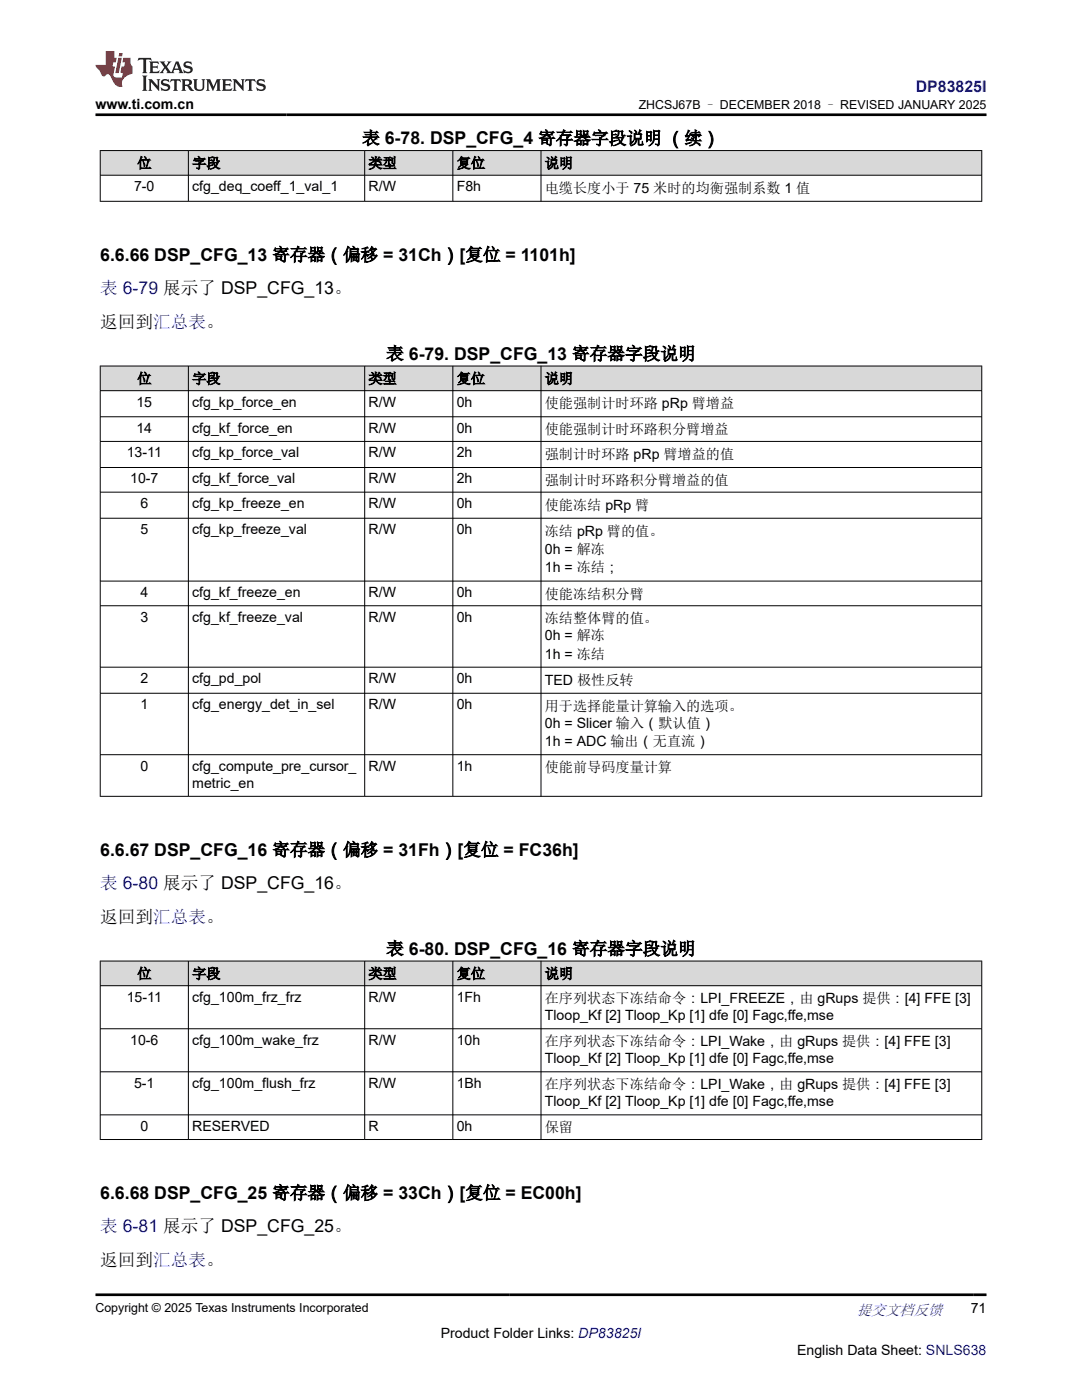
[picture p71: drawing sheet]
<svg xmlns="http://www.w3.org/2000/svg" width="216mm" height="279mm" viewBox="0 0 216 279" stroke-linecap="round" stroke-linejoin="round" font-family="sans-serif">
<defs><g id="words">
<g font-size="3.5">
<text x="72.3" y="28.8">表 6-78. DSP_CFG_4 寄存器字段说明 （续）</text>
<text x="20" y="52">6.6.66 DSP_CFG_13 寄存器（偏移 = 31Ch）[复位 = 1101h]</text>
<text x="20" y="65.4">返回到汇总表。</text>
<text x="77.1" y="71.8">表 6-79. DSP_CFG_13 寄存器字段说明</text>
<text x="20" y="170.8">6.6.67 DSP_CFG_16 寄存器（偏移 = 31Fh）[复位 = FC36h]</text>
<text x="20" y="184.2">返回到汇总表。</text>
<text x="77.1" y="190.5">表 6-80. DSP_CFG_16 寄存器字段说明</text>
<text x="20" y="239.3">6.6.68 DSP_CFG_25 寄存器（偏移 = 33Ch）[复位 = EC00h]</text>
<text x="20" y="252.7">返回到汇总表。</text>
</g>
<g font-size="3.5" fill="#00f">
<text x="20" y="58.7">表 6-79 展示了 DSP_CFG_13。</text>
<text x="20" y="177.5">表 6-80 展示了 DSP_CFG_16。</text>
<text x="20" y="246">表 6-81 展示了 DSP_CFG_25。</text>
</g>
<text font-size="3.2" fill="#00f" x="182.7" y="18.3">DP83825I</text>
<text font-size="3" fill="#00f" x="171" y="262.4">提交文档反馈</text>
<g font-size="2.8">
<text x="19.1" y="21.7">www.ti.com.cn</text>
<text x="27.4" y="33.5">位</text>
<text x="38.4" y="33.5">字段</text>
<text x="73.5" y="33.5">类型</text>
<text x="91.1" y="33.5">复位</text>
<text x="108.7" y="33.5">说明</text>
<text x="26.8" y="38.2">7-0</text>
<text x="38.4" y="38.2">cfg_deq_coeff_1_val_1</text>
<text x="73.5" y="38.2">R/W</text>
<text x="91.1" y="38.2">F8h</text>
<text x="108.7" y="38.4">电缆长度小于 75 米时的均衡强制系数 1 值</text>
<text x="27.4" y="76.5">位</text>
<text x="38.4" y="76.5">字段</text>
<text x="73.5" y="76.5">类型</text>
<text x="91.1" y="76.5">复位</text>
<text x="108.7" y="76.5">说明</text>
<text x="27.2" y="81.2">15</text>
<text x="38.4" y="81.2">cfg_kp_force_en</text>
<text x="73.5" y="81.2">R/W</text>
<text x="91.1" y="81.2">0h</text>
<text x="108.7" y="81.4">使能强制计时环路 pRp 臂增益</text>
<text x="27.2" y="86.4">14</text>
<text x="38.4" y="86.4">cfg_kf_force_en</text>
<text x="73.5" y="86.4">R/W</text>
<text x="91.1" y="86.4">0h</text>
<text x="108.7" y="86.6">使能强制计时环路积分臂增益</text>
<text x="25.3" y="91.3">13-11</text>
<text x="38.4" y="91.3">cfg_kp_force_val</text>
<text x="73.5" y="91.3">R/W</text>
<text x="91.1" y="91.3">2h</text>
<text x="108.7" y="91.6">强制计时环路 pRp 臂增益的值</text>
<text x="26" y="96.5">10-7</text>
<text x="28" y="101.4">6</text>
<text x="38.4" y="96.5">cfg_kf_force_val</text>
<text x="38.4" y="101.4">cfg_kp_freeze_en</text>
<text x="73.5" y="96.5">R/W</text>
<text x="73.5" y="101.4">R/W</text>
<text x="91.1" y="96.5">2h</text>
<text x="91.1" y="101.4">0h</text>
<text x="108.7" y="96.8">强制计时环路积分臂增益的值</text>
<text x="108.7" y="101.7">使能冻结 pRp 臂</text>
<text x="28" y="106.6">5</text>
<text x="38.4" y="106.6">cfg_kp_freeze_val</text>
<text x="73.5" y="106.6">R/W</text>
<text x="91.1" y="106.6">0h</text>
<text x="108.7" y="106.9">冻结 pRp 臂的值。</text>
<text x="108.7" y="110.6">0h = 解冻</text>
<text x="28" y="119.2">4</text>
<text x="38.4" y="119.2">cfg_kf_freeze_en</text>
<text x="73.5" y="119.2">R/W</text>
<text x="91.1" y="119.2">0h</text>
<text x="108.7" y="114.2">1h = 冻结；</text>
<text x="108.7" y="119.4">使能冻结积分臂</text>
<text x="28" y="124.1">3</text>
<text x="38.4" y="124.1">cfg_kf_freeze_val</text>
<text x="73.5" y="124.1">R/W</text>
<text x="91.1" y="124.1">0h</text>
<text x="108.7" y="124.4">冻结整体臂的值。</text>
<text x="108.7" y="127.8">0h = 解冻</text>
<text x="108.7" y="131.4">1h = 冻结</text>
<text x="28" y="136.3">2</text>
<text x="38.4" y="136.3">cfg_pd_pol</text>
<text x="73.5" y="136.3">R/W</text>
<text x="91.1" y="136.3">0h</text>
<text x="108.7" y="136.6">TED 极性反转</text>
<text x="28" y="141.5">1</text>
<text x="38.4" y="141.5">cfg_energy_det_in_sel</text>
<text x="73.5" y="141.5">R/W</text>
<text x="91.1" y="141.5">0h</text>
<text x="108.7" y="141.8">用于选择能量计算输入的选项。</text>
<text x="108.7" y="145.2">0h = Slicer 输入（默认值）</text>
<text x="108.7" y="148.9">1h = ADC 输出（无直流）</text>
<text x="28" y="153.8">0</text>
<text x="38.4" y="153.8">cfg_compute_pre_cursor_</text>
<text x="73.5" y="153.8">R/W</text>
<text x="91.1" y="153.8">1h</text>
<text x="108.7" y="154.1">使能前导码度量计算</text>
<text x="38.4" y="157.2">metric_en</text>
<text x="27.4" y="195.3">位</text>
<text x="38.4" y="195.3">字段</text>
<text x="73.5" y="195.3">类型</text>
<text x="91.1" y="195.3">复位</text>
<text x="108.7" y="195.3">说明</text>
<text x="25.3" y="199.9">15-11</text>
<text x="38.4" y="199.9">cfg_100m_frz_frz</text>
<text x="73.5" y="199.9">R/W</text>
<text x="91.1" y="199.9">1Fh</text>
<text x="108.7" y="200.2">在序列状态下冻结命令：LPI_FREEZE，由 gRups 提供：[4] FFE [3]</text>
<text x="108.7" y="203.6">Tloop_Kf [2] Tloop_Kp [1] dfe [0] Fagc,ffe,mse</text>
<text x="26" y="208.5">10-6</text>
<text x="38.4" y="208.5">cfg_100m_wake_frz</text>
<text x="73.5" y="208.5">R/W</text>
<text x="91.1" y="208.5">10h</text>
<text x="108.7" y="208.8">在序列状态下冻结命令：LPI_Wake，由 gRups 提供：[4] FFE [3]</text>
<text x="108.7" y="212.2">Tloop_Kf [2] Tloop_Kp [1] dfe [0] Fagc,ffe,mse</text>
<text x="26.8" y="217.1">5-1</text>
<text x="38.4" y="217.1">cfg_100m_flush_frz</text>
<text x="73.5" y="217.1">R/W</text>
<text x="91.1" y="217.1">1Bh</text>
<text x="108.7" y="217.4">在序列状态下冻结命令：LPI_Wake，由 gRups 提供：[4] FFE [3]</text>
<text x="108.7" y="220.8">Tloop_Kf [2] Tloop_Kp [1] dfe [0] Fagc,ffe,mse</text>
<text x="28" y="225.7">0</text>
<text x="38.4" y="225.7">RESERVED</text>
<text x="73.5" y="225.7">R</text>
<text x="91.1" y="225.7">0h</text>
<text x="108.7" y="226">保留</text>
<text x="193.7" y="262.1">71</text>
<text x="87.9" y="266.9">Product Folder Links: DP83825I</text>
<text x="159" y="270.3">English Data Sheet: SNLS638</text>
</g>
<g font-size="2.5">
<text x="127.5" y="21.8">ZHCSJ67B – DECEMBER 2018 – REVISED JANUARY 2025</text>
<text x="19.1" y="261.8">Copyright © 2025 Texas Instruments Incorporated</text>
</g>
</g></defs>
<g fill="#d8d8d8">
<path d="M20 30h175.9v5h-175.9z" fill-rule="evenodd"/>
<path d="M20.1 30.1h17.4v4.8h-17.4z" fill-rule="evenodd"/>
<path d="M37.7 30.1h35v4.8h-35z" fill-rule="evenodd"/>
<path d="M72.8 30.1h17.5v4.8h-17.5z" fill-rule="evenodd"/>
<path d="M90.4 30.1h17.5v4.8h-17.5z" fill-rule="evenodd"/>
<path d="M108 30.1h87.8v4.8h-87.8z" fill-rule="evenodd"/>
</g>
<path d="M19.9 30h176.1M19.9 35h176.1M20 30v10.2M37.6 30v10.2M72.8 30v10.2M90.4 30v10.2M108 30v10.2M195.9 30v10.2M19.9 40.2h176.1" fill="none" stroke="#000" stroke-width=".2"/>
<g fill="#d8d8d8">
<path d="M20 73h175.9v5h-175.9z" fill-rule="evenodd"/>
<path d="M20.1 73.1h17.4v4.8h-17.4z" fill-rule="evenodd"/>
<path d="M37.7 73.1h35v4.8h-35z" fill-rule="evenodd"/>
<path d="M72.8 73.1h17.5v4.8h-17.5z" fill-rule="evenodd"/>
<path d="M90.4 73.1h17.5v4.8h-17.5z" fill-rule="evenodd"/>
<path d="M108 73.1h87.8v4.8h-87.8z" fill-rule="evenodd"/>
</g>
<g fill="none" stroke="#000" stroke-width=".2">
<path d="M19.9 73h176.1M19.9 78h176.1M20 73v86M37.6 73v86M72.8 73v86M90.4 73v86M108 73v86M195.9 73v86M19.9 83.2h176.1M19.9 88.1h176.1M19.9 93.3h176.1M19.9 98.2h176.1"/>
<path d="M19.9 103.4h176.1M19.9 116h176.1M19.9 120.9h176.1M19.9 133.2h176.1M19.9 138.4h176.1M19.9 150.6h176.1M19.9 158.9h176.1"/>
</g>
<g fill="#d8d8d8">
<path d="M20 191.8h175.9v4.9h-175.9z" fill-rule="evenodd"/>
<path d="M20.1 191.9h17.4v4.8h-17.4z" fill-rule="evenodd"/>
<path d="M37.7 191.9h35v4.8h-35z" fill-rule="evenodd"/>
<path d="M72.8 191.9h17.5v4.8h-17.5z" fill-rule="evenodd"/>
<path d="M90.4 191.9h17.5v4.8h-17.5z" fill-rule="evenodd"/>
<path d="M108 191.9h87.8v4.8h-87.8z" fill-rule="evenodd"/>
</g>
<path d="M19.9 191.8h176.1M19.9 196.7h176.1M20 191.7v35.8M37.6 191.7v35.8M72.8 191.7v35.8M90.4 191.7v35.8M108 191.7v35.8M195.9 191.7v35.8M19.9 205.3h176.1M19.9 213.9h176.1M19.9 222.5h176.1M19.9 227.4h176.1" fill="none" stroke="#000" stroke-width=".2"/>
<path d="M27.7 11.6l-.2 .5 .5-.2h.6v.1v2.2l-.2 .4h1l-.2-.4v-2.2v-.1h.5l.5 .2-.1-.5zM29.8 12.3l.2 .4v1.5l-.2 .4h1.9l.1-.6a1.08 1.08 0 0 1-1.3 .2v-.7h.6l.4 .2v-.7l-.4 .2h-.6v-.5l.2-.2a1 1 0 0 1 1 .3l-.1-.5zM31.8 12.3l1 1.1-1 1.2h.9l-.2-.2 .4-.8 .5 .8-.2 .2h1.6l-.2-.2 .1-.5h1l.1 .5-.1 .2h.9l-.2-.3-.8-2h-.5l-1 2.2-.8-1.1 .9-1.1h-.8l.2 .2-.5 .6-.3-.6 .1-.2zM35.2 12.7l.4 1h-.8zM36.8 12.4a.65 .65 0 0 0-.2 .7 .65 .65 0 0 0 .6 .5l.7 .1 .1 .3a.79 .79 0 0 1-.7 .4 .79 .79 0 0 1-.7-.5l.1 .7 .2-.1a.93 .93 0 0 0 1.1 .1 .93 .93 0 0 0 .4-1 1.46 1.46 0 0 0-1.2-.6l-.1-.3a1.09 1.09 0 0 1 1.2 .2l-.2-.6-.1 .1-.6-.2zM28.4 15.1l.2 .4v2.2l-.2 .4h1l-.2-.4v-2.2l.2-.4zM29.6 15.8l.2 .4v1.5l-.2 .4h.8l-.3-.4v-1.3l1.7 1.8v-2l.2-.4h-.8l.2 .2 .1 1.1-1.2-1.3zM32.3 15.9a.65 .65 0 0 0-.2 .8 .65 .65 0 0 0 .7 .4l.6 .2 .1 .2a.79 .79 0 0 1-.7 .4 .79 .79 0 0 1-.7-.5l.1 .7 .2-.1a.93 .93 0 0 0 1.1 .1 .93 .93 0 0 0 .4-.9 1.46 1.46 0 0 0-1.2-.6l-.1-.4a1.09 1.09 0 0 1 1.2 .2l-.2-.6-.1 .1-.6-.1zM34.1 15.8l-.1 .6a.63 .63 0 0 1 .7-.3l.1 1.6-.3 .4h1l-.2-.4v-1.6a.66 .66 0 0 1 .8 .3l-.1-.6zM36.2 15.8l.2 .4v1.5l-.2 .4h.9l-.2-.2v-.7h.5l.1 .2a.79 .79 0 0 0 1.2 .6l-1-.9a.61 .61 0 0 0 .6-.6 .61 .61 0 0 0-.5-.7zM36.9 16.1h.2a.47 .47 0 0 1 .5 .1 .47 .47 0 0 1 .1 .5l-.2 .1-.6 .1zM38.5 15.8l.2 .2a2.27 2.27 0 0 0 .4 2 1.04 1.04 0 0 0 1.7-.7v-1.3l.2-.2h-.8l.2 .4v1.1a.6 .6 0 0 1-.6 .6 .6 .6 0 0 1-.6-.6v-1.1l.3-.4zM41.1 15.8l.2 .4v1.5l-.2 .4h.7l-.2-.4v-1.4l.9 1.9 .8-1.9v1.4l-.2 .4h1l-.3-.4v-1.5l.3-.4h-.8l-.7 1.5-.7-1.5zM44.3 15.8l.2 .4v1.5l-.2 .4h1.9l.1-.6a1.09 1.09 0 0 1-1.3 .2v-.7h.6l.4 .2v-.6l-.4 .2h-.6v-.6l.2-.1a1.01 1.01 0 0 1 1 .3l-.1-.6zM46.4 15.8l.3 .4v1.5l-.3 .4h.8l-.2-.4v-1.3l1.6 1.8v-2l.2-.4h-.7l.2 .2v1.1l-1.2-1.3zM49 15.8l-.1 .6a.63 .63 0 0 1 .8-.3v1.6l-.3 .4h1l-.2-.4v-1.6a.66 .66 0 0 1 .8 .3l-.1-.6zM51.4 15.9a.65 .65 0 0 0-.2 .8 .65 .65 0 0 0 .6 .4l.6 .2 .2 .2a.79 .79 0 0 1-.8 .4 .79 .79 0 0 1-.6-.5l.1 .7 .2-.1a.93 .93 0 0 0 1 .1 .93 .93 0 0 0 .5-.9 1.46 1.46 0 0 0-1.3-.6l-.1-.4a1.09 1.09 0 0 1 1.3 .2l-.2-.6-.2 .1-.5-.1z" fill="#231f20"/>
<path d="M21.1 10.2v2.8h-2v.3l.9 1a.95 .95 0 0 0 .9 .9 .59 .59 0 0 1 .6-.4 .59 .59 0 0 1 .5 .4l.4 .7a1.59 1.59 0 0 0 2.1 1.4 1.61 1.61 0 0 1 1-2.3l1-.3-.1-1.5a1.59 1.59 0 0 1-.4-1.7h-1.4l-.2 .9h.5l-.1 .9h-.5l-.2 1v.2l.4 .1-.2 .9h-.6a.73 .73 0 0 1-1.1-.7l.3-1.5h-.5l.2-.9h.5l.2-.9h-.5v-1.3zM23.6 11.5l-.6 3.1h.7l.6-3.1zM23.8 10.6l-.1 .6h.7l.1-.6z" fill="#ed1c24"/>
<path d="M19.1 22.9h177.8M19.1 258.4h177.8" fill="none" stroke="#000" stroke-width=".53"/>
<use href="#words"/>
</svg>
